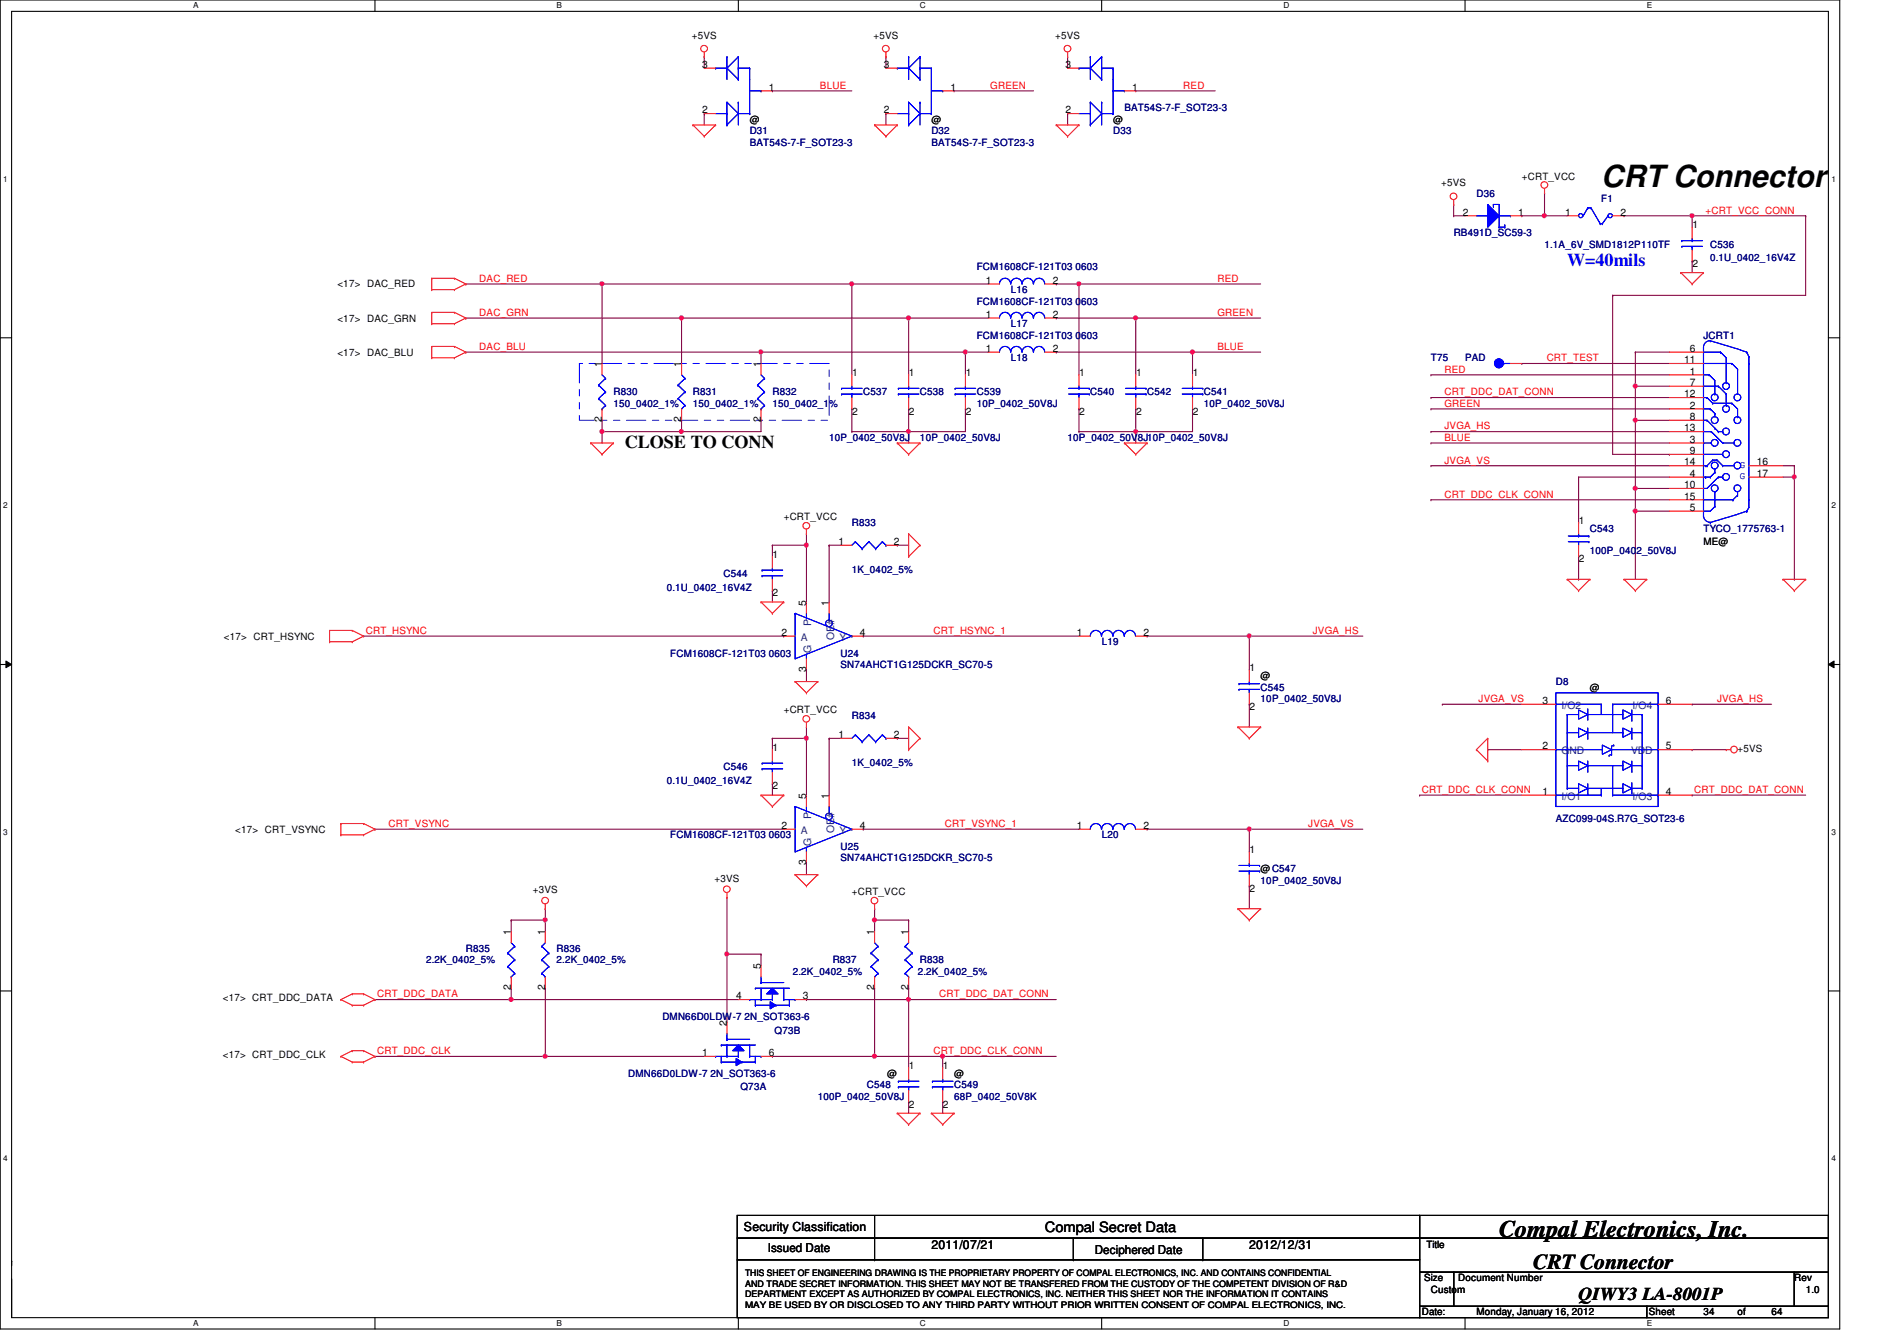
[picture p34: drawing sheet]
<svg xmlns="http://www.w3.org/2000/svg" width="297mm" height="210mm" viewBox="0 0 297 210" stroke-linecap="round" stroke-linejoin="round" font-family="sans-serif">
<defs><g id="words">
<text font-size="4.8" x="250.7" y="29.3">CRT Connector</text>
<text font-size="3.7" x="234.7" y="193.6">Compal Electronics, Inc.</text>
<text font-size="3.3" x="240.1" y="198.6">CRT Connector</text>
<text font-size="2.8" fill="#00f" x="245.4" y="41.7">W=40mils</text>
<g font-size="2.8">
<text x="97.8" y="70.1">CLOSE TO CONN</text>
<text x="247.2" y="203.5">QIWY3 LA-8001P</text>
</g>
<text font-size="2.2" x="163.6" y="192.8">Compal Secret Data</text>
<g font-size="1.9">
<text x="116.5" y="192.7">Security Classification</text>
<text x="120.2" y="196">Issued Date</text>
<text x="145.8" y="195.6">2011/07/21</text>
<text x="171.4" y="196.2">Deciphered Date</text>
<text x="195.6" y="195.6">2012/12/31</text>
</g>
<g font-size="1.6">
<text x="108.3" y="6.1">+5VS</text>
<text x="109.9" y="10.6">3</text>
<text x="136.8" y="6.1">+5VS</text>
<text x="138.4" y="10.6">3</text>
<text x="165.2" y="6.1">+5VS</text>
<text x="166.8" y="10.6">3</text>
<text x="109.9" y="17.7">2</text>
<text x="120.4" y="14.2">1</text>
<text x="138.4" y="17.7">2</text>
<text x="148.8" y="14.2">1</text>
<text x="166.8" y="17.7">2</text>
<text x="177.3" y="14.2">1</text>
<text x="117.4" y="19.2">@</text>
<text x="145.8" y="19.2">@</text>
<text x="174.3" y="19.2">@</text>
<text x="225.7" y="29.2">+5VS</text>
<text x="238.3" y="28.1">+CRT_VCC</text>
<text x="229.1" y="33.7">2</text>
<text x="237.7" y="33.7">1</text>
<text x="245.1" y="33.7">1</text>
<text x="253.7" y="33.7">2</text>
<text x="265" y="35.7">1</text>
<text x="265" y="41.8">2</text>
<text x="52.8" y="45">&lt;17&gt; DAC_RED</text>
<text x="154.4" y="44.4">1</text>
<text x="164.8" y="44.4">2</text>
<text x="52.8" y="50.3">&lt;17&gt; DAC_GRN</text>
<text x="154.4" y="49.7">1</text>
<text x="164.8" y="49.7">2</text>
<text x="52.8" y="55.7">&lt;17&gt; DAC_BLU</text>
<text x="94.2" y="57.4" transform="rotate(-90 94.2 57.4)">1</text>
<text x="106.7" y="57.4" transform="rotate(-90 106.7 57.4)">1</text>
<text x="119.1" y="57.4" transform="rotate(-90 119.1 57.4)">1</text>
<text x="133.4" y="58.8">1</text>
<text x="142.3" y="58.8">1</text>
<text x="151.2" y="58.8">1</text>
<text x="154.4" y="55.1">1</text>
<text x="164.8" y="55.1">2</text>
<text x="169" y="58.8">1</text>
<text x="177.9" y="58.8">1</text>
<text x="186.8" y="58.8">1</text>
<text x="263.7" y="56.9">11</text>
<text x="264.6" y="55.1">6</text>
<text x="264.6" y="58.6">1</text>
<text x="133.4" y="64.9">2</text>
<text x="142.3" y="64.9">2</text>
<text x="151.2" y="64.9">2</text>
<text x="169" y="64.9">2</text>
<text x="177.9" y="64.9">2</text>
<text x="186.8" y="64.9">2</text>
<text x="263.7" y="62.2">12</text>
<text x="264.6" y="60.4">7</text>
<text x="264.6" y="64">2</text>
<text x="264.6" y="65.7">8</text>
<text x="94.2" y="66.1" transform="rotate(-90 94.2 66.1)">2</text>
<text x="106.7" y="66.1" transform="rotate(-90 106.7 66.1)">2</text>
<text x="119.1" y="66.1" transform="rotate(-90 119.1 66.1)">2</text>
<text x="263.7" y="67.5">13</text>
<text x="264.6" y="69.3">3</text>
<text x="264.6" y="71.1">9</text>
<text x="263.7" y="72.9">14</text>
<text x="263.7" y="76.4">10</text>
<text x="264.6" y="74.6">4</text>
<text x="275.1" y="72.9">16</text>
<text x="275.1" y="74.6">17</text>
<text x="122.7" y="81.4">+CRT_VCC</text>
<text x="247.2" y="82">1</text>
<text x="263.7" y="78.2">15</text>
<text x="264.6" y="80">5</text>
<text x="121" y="87.3">1</text>
<text x="131.3" y="85.3">1</text>
<text x="140" y="85.3">2</text>
<text x="247.2" y="88">2</text>
<text x="266.7" y="85.3">ME@</text>
<text x="121" y="93.3">2</text>
<text x="126.2" y="94.8" transform="rotate(-90 126.2 94.8)">5</text>
<text x="129.8" y="94.8" transform="rotate(-90 129.8 94.8)">1</text>
<text x="35" y="100.1">&lt;17&gt; CRT_HSYNC</text>
<text x="122.4" y="99.5">2</text>
<text x="134.6" y="99.5">4</text>
<text x="168.6" y="99.5">1</text>
<text x="179.1" y="99.5">2</text>
<text x="126.2" y="105.2" transform="rotate(-90 126.2 105.2)">3</text>
<text x="195.7" y="105.1">1</text>
<text x="197.4" y="106.3">@</text>
<text x="122.7" y="111.7">+CRT_VCC</text>
<text x="195.7" y="111.1">2</text>
<text x="241.5" y="110.2">3</text>
<text x="249" y="108.1">@</text>
<text x="260.9" y="110.2">6</text>
<text x="121" y="117.5">1</text>
<text x="131.3" y="115.5">1</text>
<text x="140" y="115.5">2</text>
<text x="241.5" y="117.3">2</text>
<text x="260.9" y="117.3">5</text>
<text x="272.1" y="117.7">+5VS</text>
<text x="121" y="123.6">2</text>
<text x="126.2" y="125" transform="rotate(-90 126.2 125)">5</text>
<text x="129.8" y="125" transform="rotate(-90 129.8 125)">1</text>
<text x="241.5" y="124.4">1</text>
<text x="260.9" y="124.4">4</text>
<text x="36.8" y="130.3">&lt;17&gt; CRT_VSYNC</text>
<text x="122.4" y="129.8">2</text>
<text x="134.6" y="129.8">4</text>
<text x="168.6" y="129.8">1</text>
<text x="179.1" y="129.8">2</text>
<text x="126.2" y="135.5" transform="rotate(-90 126.2 135.5)">3</text>
<text x="195.7" y="133.5">1</text>
<text x="197.4" y="136.6">@C547</text>
<text x="83.4" y="139.8">+3VS</text>
<text x="111.9" y="138">+3VS</text>
<text x="133.4" y="140.1">+CRT_VCC</text>
<text x="195.7" y="139.6">2</text>
<text x="80" y="146.3" transform="rotate(-90 80 146.3)">1</text>
<text x="85.3" y="146.3" transform="rotate(-90 85.3 146.3)">1</text>
<text x="136.9" y="146.3" transform="rotate(-90 136.9 146.3)">1</text>
<text x="142.2" y="146.3" transform="rotate(-90 142.2 146.3)">1</text>
<text x="80" y="155" transform="rotate(-90 80 155)">2</text>
<text x="85.3" y="155" transform="rotate(-90 85.3 155)">2</text>
<text x="119.1" y="151.7" transform="rotate(-90 119.1 151.7)">5</text>
<text x="136.9" y="155" transform="rotate(-90 136.9 155)">2</text>
<text x="142.2" y="155" transform="rotate(-90 142.2 155)">2</text>
<text x="34.9" y="156.7">&lt;17&gt; CRT_DDC_DATA</text>
<text x="113.8" y="160.6" transform="rotate(-90 113.8 160.6)">2</text>
<text x="115.3" y="156.4">4</text>
<text x="125.7" y="156.4">3</text>
<text x="34.9" y="165.6">&lt;17&gt; CRT_DDC_CLK</text>
<text x="109.9" y="165.3">1</text>
<text x="120.4" y="165.3">6</text>
<text x="142.3" y="167.3">1</text>
<text x="147.7" y="167.3">1</text>
<text x="138.9" y="168.6">@</text>
<text x="142.3" y="173.4">2</text>
<text x="147.7" y="173.4">2</text>
<text x="149.4" y="168.6">@</text>
<text x="223.3" y="195.4">Title</text>
<text x="223" y="200.6">Size</text>
<text x="224.1" y="202.4">Custom</text>
<text x="228.3" y="200.6">Document Number</text>
<text x="281" y="200.6">Rev</text>
<text x="282.7" y="202.4">1.0</text>
<text x="222.6" y="205.9">Date:</text>
<text x="231.2" y="205.9">Monday, January 16, 2012</text>
<text x="258.2" y="205.9">Sheet</text>
<text x="266.7" y="205.9">34</text>
<text x="272.1" y="205.9">of</text>
<text x="277.4" y="205.9">64</text>
</g>
<g font-size="1.6" fill="#f00">
<text x="128.4" y="13.9">BLUE</text>
<text x="155.1" y="13.9">GREEN</text>
<text x="185.3" y="13.9">RED</text>
<text x="267.1" y="33.4">+CRT_VCC_CONN</text>
<text x="75.1" y="44.1">DAC_RED</text>
<text x="190.6" y="44.1">RED</text>
<text x="75.1" y="49.4">DAC_GRN</text>
<text x="190.6" y="49.4">GREEN</text>
<text x="75.1" y="54.8">DAC_BLU</text>
<text x="190.6" y="54.8">BLUE</text>
<text x="226.2" y="58.3">RED</text>
<text x="242.2" y="56.6">CRT_TEST</text>
<text x="226.2" y="61.9">CRT_DDC_DAT_CONN</text>
<text x="226.2" y="63.7">GREEN</text>
<text x="226.2" y="67.2">JVGA_HS</text>
<text x="226.2" y="69">BLUE</text>
<text x="226.2" y="77.9">CRT_DDC_CLK_CONN</text>
<text x="226.2" y="72.6">JVGA_VS</text>
<text x="57.3" y="99.2">CRT_HSYNC</text>
<text x="146.2" y="99.2">CRT_HSYNC_1</text>
<text x="205.6" y="99.2">JVGA_HS</text>
<text x="231.5" y="109.9">JVGA_VS</text>
<text x="268.9" y="109.9">JVGA_HS</text>
<text x="222.6" y="124.1">CRT_DDC_CLK_CONN</text>
<text x="265.3" y="124.1">CRT_DDC_DAT_CONN</text>
<text x="60.8" y="129.5">CRT_VSYNC</text>
<text x="148" y="129.5">CRT_VSYNC_1</text>
<text x="204.8" y="129.5">JVGA_VS</text>
<text x="59.1" y="156.1">CRT_DDC_DATA</text>
<text x="147.1" y="156.1">CRT_DDC_DAT_CONN</text>
<text x="59.1" y="165">CRT_DDC_CLK</text>
<text x="146.2" y="165">CRT_DDC_CLK_CONN</text>
</g>
<g font-size="1.6" fill="#000080">
<text x="176.1" y="17.4">BAT54S-7-F_SOT23-3</text>
<text x="117.4" y="21">D31</text>
<text x="117.4" y="22.8">BAT54S-7-F_SOT23-3</text>
<text x="145.8" y="21">D32</text>
<text x="145.8" y="22.8">BAT54S-7-F_SOT23-3</text>
<text x="174.3" y="21">D33</text>
<text x="231.2" y="30.8">D36</text>
<text x="250.7" y="31.7">F1</text>
<text x="227.6" y="37">RB491D_SC59-3</text>
<text x="241.8" y="38.8">1.1A_6V_SMD1812P110TF</text>
<text x="267.8" y="38.8">C536</text>
<text x="267.8" y="40.9">0.1U_0402_16V4Z</text>
<text x="152.9" y="42.3">FCM1608CF-121T03 0603</text>
<text x="152.9" y="47.7">FCM1608CF-121T03 0603</text>
<text x="158.3" y="45.9">L16</text>
<text x="152.9" y="53">FCM1608CF-121T03 0603</text>
<text x="158.3" y="51.2">L17</text>
<text x="266.7" y="53">JCRT1</text>
<text x="158.3" y="56.6">L18</text>
<text x="224.1" y="56.6">T75</text>
<text x="229.4" y="56.6">PAD</text>
<text x="96.1" y="61.9">R830</text>
<text x="96.1" y="63.7">150_0402_1%</text>
<text x="108.5" y="61.9">R831</text>
<text x="108.5" y="63.7">150_0402_1%</text>
<text x="120.9" y="61.9">R832</text>
<text x="120.9" y="63.7">150_0402_1%</text>
<text x="135.2" y="61.9">C537</text>
<text x="144.1" y="61.9">C538</text>
<text x="152.9" y="61.9">C539</text>
<text x="152.9" y="63.7">10P_0402_50V8J</text>
<text x="170.7" y="61.9">C540</text>
<text x="179.6" y="61.9">C542</text>
<text x="188.5" y="61.9">C541</text>
<text x="188.5" y="63.7">10P_0402_50V8J</text>
<text x="129.8" y="69">10P_0402_50V8J</text>
<text x="144.1" y="69">10P_0402_50V8J</text>
<text x="167.2" y="69">10P_0402_50V8J10P_0402_50V8J</text>
<text x="133.4" y="82.3">R833</text>
<text x="249" y="83.2">C543</text>
<text x="266.7" y="83.2">TYCO_1775763-1</text>
<text x="133.4" y="89.6">1K_0402_5%</text>
<text x="249" y="86.8">100P_0402_50V8J</text>
<text x="104.4" y="92.5">0.1U_0402_16V4Z</text>
<text x="113.3" y="90.3">C544</text>
<text x="172.5" y="101">L19</text>
<text x="104.9" y="102.8">FCM1608CF-121T03 0603</text>
<text x="131.6" y="102.8">U24</text>
<text x="131.6" y="104.6">SN74AHCT1G125DCKR_SC70-5</text>
<text x="243.6" y="107.2">D8</text>
<text x="133.4" y="112.6">R834</text>
<text x="197.4" y="108.1">C545</text>
<text x="197.4" y="109.9">10P_0402_50V8J</text>
<text x="133.4" y="119.8">1K_0402_5%</text>
<text x="104.4" y="122.7">0.1U_0402_16V4Z</text>
<text x="113.3" y="120.6">C546</text>
<text x="104.9" y="131.2">FCM1608CF-121T03 0603</text>
<text x="172.5" y="131.2">L20</text>
<text x="243.6" y="128.7">AZC099-04S.R7G_SOT23-6</text>
<text x="131.6" y="133">U25</text>
<text x="131.6" y="134.8">SN74AHCT1G125DCKR_SC70-5</text>
<text x="197.4" y="138.3">10P_0402_50V8J</text>
<text x="72.9" y="149">R835</text>
<text x="87.2" y="149">R836</text>
<text x="66.7" y="150.8">2.2K_0402_5%</text>
<text x="87.2" y="150.8">2.2K_0402_5%</text>
<text x="124.2" y="152.6">2.2K_0402_5%</text>
<text x="130.4" y="150.8">R837</text>
<text x="143.7" y="152.6">2.2K_0402_5%</text>
<text x="144.1" y="150.8">R838</text>
<text x="103.7" y="159.7">DMN66D0LDW-7 2N_SOT363-6</text>
<text x="121.3" y="161.8">Q73B</text>
<text x="98.4" y="168.6">DMN66D0LDW-7 2N_SOT363-6</text>
<text x="115.9" y="170.7">Q73A</text>
<text x="128.1" y="172.1">100P_0402_50V8J</text>
<text x="135.7" y="170.3">C548</text>
<text x="149.4" y="170.3">C549</text>
<text x="149.4" y="172.1">68P_0402_50V8K</text>
</g>
<g font-size="1.6" fill="#00f">
<text x="272.4" y="73.2">G</text>
<text x="272.4" y="75">G</text>
</g>
<g font-size="1.6" fill="#004080">
<text x="125.4" y="100.3">A</text>
<text x="127" y="98" transform="rotate(-90 127 98)">P</text>
<text x="130.6" y="100.2" transform="rotate(-90 130.6 100.2)">OE#</text>
<text x="131.4" y="100.3">Y</text>
<text x="127" y="102.2" transform="rotate(-90 127 102.2)">G</text>
<text x="244.5" y="111">I/O2</text>
<text x="255.6" y="111">I/O4</text>
<text x="244.5" y="118.1">GND</text>
<text x="255.4" y="118.1">VDD</text>
<text x="244.5" y="125.2">I/O1</text>
<text x="255.6" y="125.2">I/O3</text>
<text x="125.4" y="130.5">A</text>
<text x="127" y="128.2" transform="rotate(-90 127 128.2)">P</text>
<text x="130.6" y="130.4" transform="rotate(-90 130.6 130.4)">OE#</text>
<text x="131.4" y="130.5">Y</text>
<text x="127" y="132.5" transform="rotate(-90 127 132.5)">G</text>
</g>
<g font-size="1.4">
<text x="116.7" y="199.7">THIS SHEET OF ENGINEERING DRAWING IS THE PROPRIETARY PROPERTY OF COMPAL ELECTRONICS, INC. AND CONTAINS CONFIDENTIAL</text>
<text x="116.7" y="201.4">AND TRADE SECRET INFORMATION. THIS SHEET MAY NOT BE TRANSFERED FROM THE CUSTODY OF THE COMPETENT DIVISION OF R&amp;D</text>
<text x="116.7" y="203">DEPARTMENT EXCEPT AS AUTHORIZED BY COMPAL ELECTRONICS, INC. NEITHER THIS SHEET NOR THE INFORMATION IT CONTAINS</text>
<text x="116.7" y="204.7">MAY BE USED BY OR DISCLOSED TO ANY THIRD PARTY WITHOUT PRIOR WRITTEN CONSENT OF COMPAL ELECTRONICS, INC.</text>
</g>
<g font-size="1.3">
<text x="30.3" y="1.3">A</text>
<text x="87.2" y="1.3">B</text>
<text x="144.1" y="1.3">C</text>
<text x="201" y="1.3">D</text>
<text x="257.8" y="1.3">E</text>
<text x=".5" y="28.4">1</text>
<text x="286.8" y="28.4">1</text>
<text x=".5" y="79.5">2</text>
<text x="286.8" y="79.5">2</text>
<text x=".5" y="130.7">3</text>
<text x="286.8" y="130.7">3</text>
<text x=".5" y="181.8">4</text>
<text x="286.8" y="181.8">4</text>
<text x="30.3" y="207.6">A</text>
<text x="87.2" y="207.6">B</text>
<text x="144.1" y="207.6">C</text>
<text x="201" y="207.6">D</text>
<text x="257.8" y="207.6">E</text>
</g>
</g></defs>
<path d="M0 0h288.1v208h-288.1zM1.8 1.8h284.5v204.4h-284.5z" fill="none" stroke="#000" stroke-width=".17"/>
<g fill="#fff">
<path d="M30.3 .2h.8v1.4h-.8z"/>
<path d="M30.3 206.4h.8v1.4h-.8z"/>
</g>
<path d="M58.7 0v1.8M58.7 206.2v1.8" fill="none" stroke="#000" stroke-width=".17"/>
<g fill="#fff">
<path d="M87.2 .2h.8v1.4h-.8z"/>
<path d="M87.2 206.4h.8v1.4h-.8z"/>
</g>
<path d="M115.6 0v1.8M115.6 206.2v1.8" fill="none" stroke="#000" stroke-width=".17"/>
<g fill="#fff">
<path d="M144.1 .2h.8v1.4h-.8z"/>
<path d="M144.1 206.4h.8v1.4h-.8z"/>
</g>
<path d="M172.5 0v1.8M172.5 206.2v1.8" fill="none" stroke="#000" stroke-width=".17"/>
<g fill="#fff">
<path d="M201 .2h.8v1.4h-.8z"/>
<path d="M201 206.4h.8v1.4h-.8z"/>
</g>
<path d="M229.4 0v1.8M229.4 206.2v1.8" fill="none" stroke="#000" stroke-width=".17"/>
<g fill="#fff">
<path d="M257.8 .2h.9v1.4h-.9z"/>
<path d="M257.8 206.4h.9v1.4h-.9z"/>
<path d="M.5 27.3h.7v1.4h-.7z"/>
<path d="M286.8 27.3h.6v1.4h-.6z"/>
<path d="M.5 78.4h.7v1.4h-.7z"/>
<path d="M286.8 78.4h.6v1.4h-.6z"/>
</g>
<path d="M0 52.9h1.8M286.3 52.9h1.8" fill="none" stroke="#000" stroke-width=".17"/>
<g fill="#fff">
<path d="M.5 129.5h.7v1.4h-.7z"/>
<path d="M286.8 129.5h.6v1.4h-.6z"/>
</g>
<path d="M0 104h1.8M286.3 104h1.8" fill="none" stroke="#000" stroke-width=".17"/>
<path d="M.9 103.5l.9 .5-.9 .5zM286.3 104l.9-.5v1z" fill="#000"/>
<path d="M.9 103.5l.9 .5-.9 .5zM286.3 104l.9-.5v1z" fill="none" stroke="#000" stroke-width=".16"/>
<g fill="#fff">
<path d="M.5 180.6h.7v1.4h-.7z"/>
<path d="M286.8 180.6h.6v1.4h-.6z"/>
</g>
<path d="M0 155.1h1.8M286.3 155.1h1.8" fill="none" stroke="#000" stroke-width=".17"/>
<g fill="none" stroke="#800040" stroke-width=".17">
<path d="M110.3 17.8h.1M110.3 8.9h.1M110.3 8.9v1.8M110.3 17.8v1.8M120.9 14.2h.1M120.9 14.2h12.5M138.7 8.9h.1M138.7 17.8h.1M138.7 8.9v1.8M138.7 17.8v1.8M149.4 14.2h.1M149.4 14.2h12.4"/>
<path d="M167.2 17.8h.1M167.2 8.9h.1M167.2 8.9v1.8M167.2 17.8v1.8M177.8 14.2h.1M177.8 14.2h12.5M186.7 55.1h.1M186.7 55.1v3.6M252.5 46.2h.1M252.5 46.2h30.2M252.5 46.2v24.9M94.3 65.8h.1"/>
<path d="M94.3 65.8v1.8M106.7 65.8h.1M106.7 65.8v1.8M119.2 65.8h.1M119.2 65.8v1.8M224.1 62.2h.1M224.1 62.2h37.3M113.8 149.4h.1M113.8 149.4v10.6M126.3 156.5h.1M126.3 156.5h16M136.9 142.2h.1"/>
<path d="M136.9 142.2v1.8M120.9 165.4h.1M120.9 165.4h16"/>
</g>
<circle cx="113.8" cy="149.3" r=".32" fill="#f0f"/>
<circle cx="113.8" cy="149.3" r=".32" fill="none" stroke="#f0f" stroke-width=".17"/>
<path d="M80 154.7h.1M80 154.7v1.8M142.3 156.5h.1M142.3 154.7h.1M142.3 156.5h23.1M142.3 154.7v1.8" fill="none" stroke="#800040" stroke-width=".17"/>
<circle cx="80" cy="156.4" r=".32" fill="#f0f"/>
<circle cx="80" cy="156.4" r=".32" fill="none" stroke="#f0f" stroke-width=".17"/>
<path d="M133.4 44.4h.1M133.4 44.4h21.3" fill="none" stroke="#800040" stroke-width=".17"/>
<circle cx="133.4" cy="44.4" r=".32" fill="#f0f"/>
<circle cx="133.4" cy="44.4" r=".32" fill="none" stroke="#f0f" stroke-width=".17"/>
<path d="M151.2 55.1h.1M151.2 55.1h3.5" fill="none" stroke="#800040" stroke-width=".17"/>
<circle cx="151.1" cy="55.1" r=".32" fill="#f0f"/>
<circle cx="151.1" cy="55.1" r=".32" fill="none" stroke="#f0f" stroke-width=".17"/>
<path d="M133.4 44.4h.1M133.4 44.4v14.3M142.3 49.8h.1M142.3 49.8v8.9M142.3 49.8h12.4" fill="none" stroke="#800040" stroke-width=".17"/>
<circle cx="142.3" cy="49.8" r=".32" fill="#f0f"/>
<circle cx="142.3" cy="49.8" r=".32" fill="none" stroke="#f0f" stroke-width=".17"/>
<g fill="none" stroke="#800040" stroke-width=".17">
<path d="M241.8 30.2h.1M241.8 30.2v3.6M254.3 33.8h.1M254.3 33.8h28.4M265 33.8h.1M265 33.8v1.8M151.2 55.1h.1M151.2 55.1v3.6M165.4 55.1h.1M165.4 49.8h.1M165.4 55.1h21.3M165.4 49.8h12.4"/>
<path d="M168.9 44.4h.1M168.9 44.4h28.5M142.3 67.6h.1M142.3 67.6v1.7M151.2 64h.1M151.2 64v3.6M224.1 78.2h.1M224.1 78.2h37.3M80 156.5h.1M80 156.5h35.6M113.8 149.4h.1M113.8 149.4h5.4"/>
<path d="M58.7 165.4h.1M58.7 165.4h26.7"/>
</g>
<circle cx="264.9" cy="33.8" r=".32" fill="#f0f"/>
<circle cx="264.9" cy="33.8" r=".32" fill="none" stroke="#f0f" stroke-width=".17"/>
<path d="M177.8 49.8h.1M177.8 49.8v8.9" fill="none" stroke="#800040" stroke-width=".17"/>
<circle cx="177.8" cy="49.8" r=".32" fill="#f0f"/>
<circle cx="177.8" cy="49.8" r=".32" fill="none" stroke="#f0f" stroke-width=".17"/>
<path d="M106.7 49.8h.1M106.7 49.8v7.1M265 40.9h.1M265 40.9v1.8" fill="none" stroke="#800040" stroke-width=".17"/>
<circle cx="106.7" cy="49.8" r=".32" fill="#f0f"/>
<circle cx="106.7" cy="49.8" r=".32" fill="none" stroke="#f0f" stroke-width=".17"/>
<path d="M119.2 55.1h.1M119.2 55.1v1.8M177.8 49.8h.1M177.8 49.8h19.6M85.4 154.7h.1M85.4 154.7v10.7" fill="none" stroke="#800040" stroke-width=".17"/>
<circle cx="85.4" cy="165.3" r=".32" fill="#f0f"/>
<circle cx="85.4" cy="165.3" r=".32" fill="none" stroke="#f0f" stroke-width=".17"/>
<path d="M85.4 144h.1M85.4 144v1.8" fill="none" stroke="#800040" stroke-width=".17"/>
<circle cx="85.4" cy="144" r=".32" fill="#f0f"/>
<circle cx="85.4" cy="144" r=".32" fill="none" stroke="#f0f" stroke-width=".17"/>
<path d="M94.3 44.4h.1M94.3 44.4v12.5" fill="none" stroke="#800040" stroke-width=".17"/>
<circle cx="94.2" cy="44.4" r=".32" fill="#f0f"/>
<circle cx="94.2" cy="44.4" r=".32" fill="none" stroke="#f0f" stroke-width=".17"/>
<path d="M119.2 55.1h.1M119.2 55.1h32M195.6 110.2h.1M195.6 110.2v3.6M195.6 138.7h.1M195.6 138.7v3.5" fill="none" stroke="#800040" stroke-width=".17"/>
<circle cx="119.1" cy="55.1" r=".32" fill="#f0f"/>
<circle cx="119.1" cy="55.1" r=".32" fill="none" stroke="#f0f" stroke-width=".17"/>
<path d="M94.3 44.4h.1M94.3 44.4h39.1M106.7 49.8h.1M106.7 49.8h35.6M186.7 55.1h.1M186.7 55.1h10.7M119.2 149.4h.1M119.2 149.4v1.7" fill="none" stroke="#800040" stroke-width=".17"/>
<circle cx="186.7" cy="55.1" r=".32" fill="#f0f"/>
<circle cx="186.7" cy="55.1" r=".32" fill="none" stroke="#f0f" stroke-width=".17"/>
<path d="M168.9 44.4h.1M168.9 44.4v14.3M168.9 64h.1M168.9 64v3.6M177.8 64h.1M177.8 64v3.6M80 144h.1M85.4 142.2h.1M85.4 142.2v1.8h-5.4" fill="none" stroke="#800040" stroke-width=".17"/>
<circle cx="168.9" cy="44.4" r=".32" fill="#f0f"/>
<circle cx="168.9" cy="44.4" r=".32" fill="none" stroke="#f0f" stroke-width=".17"/>
<path d="M282.7 33.8h.1M282.7 33.8v12.4M142.3 156.5h.1M142.3 156.5v10.6M85.4 165.4h.1M85.4 165.4h24.9M142.3 172.5h.1M142.3 172.5v1.7M147.6 172.5h.1M147.6 172.5v1.7" fill="none" stroke="#800040" stroke-width=".17"/>
<circle cx="142.3" cy="156.4" r=".32" fill="#f0f"/>
<circle cx="142.3" cy="156.4" r=".32" fill="none" stroke="#f0f" stroke-width=".17"/>
<path d="M136.9 154.7h.1M136.9 154.7v10.7" fill="none" stroke="#800040" stroke-width=".17"/>
<circle cx="136.9" cy="165.3" r=".32" fill="#f0f"/>
<circle cx="136.9" cy="165.3" r=".32" fill="none" stroke="#f0f" stroke-width=".17"/>
<path d="M136.9 165.4h.1M136.9 165.4h10.7M147.6 165.4h.1M147.6 165.4v1.7" fill="none" stroke="#800040" stroke-width=".17"/>
<circle cx="147.6" cy="165.3" r=".32" fill="#f0f"/>
<circle cx="147.6" cy="165.3" r=".32" fill="none" stroke="#f0f" stroke-width=".17"/>
<g fill="none" stroke="#800040" stroke-width=".17">
<path d="M227.6 32h.1M227.6 33.8h.1M227.6 32v1.8M227.6 33.8h1.8M165.4 44.4h.1M165.4 44.4h3.5M224.1 58.7h.1M224.1 58.7h37.3M256.1 55.1h.1M256.1 55.1v5.4M224.1 64h.1M224.1 67.6h.1"/>
<path d="M224.1 72.9h.1M224.1 69.3h.1M224.1 64h37.3M224.1 67.6h37.3M224.1 72.9h37.3M224.1 69.3h37.3M247.2 74.7h.1M247.2 74.7h14.2M247.2 74.7v7.1M252.5 71.1h8.9M256.1 76.5h.1M256.1 76.5v3.5"/>
<path d="M261.4 71.1h.1M279.2 74.7h1.8M281 74.7h.1M247.2 81.8h.1M247.2 90.7h.1M247.2 87.1v3.6M80 144h.1M80 144v1.8M147.6 165.4h.1M147.6 165.4h17.8"/>
</g>
<circle cx="256" cy="76.4" r=".32" fill="#f0f"/>
<circle cx="256" cy="76.4" r=".32" fill="none" stroke="#f0f" stroke-width=".17"/>
<path d="M238.3 33.8h.1M238.3 33.8h3.5M256.1 80h.1M256.1 80v10.7M195.6 129.8h.1M195.6 129.8v3.5M58.7 156.5h.1M58.7 156.5h21.3" fill="none" stroke="#800040" stroke-width=".17"/>
<circle cx="256" cy="80" r=".32" fill="#f0f"/>
<circle cx="256" cy="80" r=".32" fill="none" stroke="#f0f" stroke-width=".17"/>
<path d="M281 74.7h.1M281 72.9v1.8M256.1 80h.1M256.1 80h5.3" fill="none" stroke="#800040" stroke-width=".17"/>
<circle cx="280.9" cy="74.6" r=".32" fill="#f0f"/>
<circle cx="280.9" cy="74.6" r=".32" fill="none" stroke="#f0f" stroke-width=".17"/>
<path d="M94.3 67.6h.1M94.3 67.6h12.4" fill="none" stroke="#800040" stroke-width=".17"/>
<circle cx="94.2" cy="67.5" r=".32" fill="#f0f"/>
<circle cx="94.2" cy="67.5" r=".32" fill="none" stroke="#f0f" stroke-width=".17"/>
<path d="M177.8 67.6h.1M177.8 67.6h8.9" fill="none" stroke="#800040" stroke-width=".17"/>
<circle cx="177.8" cy="67.5" r=".32" fill="#f0f"/>
<circle cx="177.8" cy="67.5" r=".32" fill="none" stroke="#f0f" stroke-width=".17"/>
<path d="M256.1 55.1h.1M256.1 55.1h5.3M133.4 67.6h.1M133.4 67.6h8.9M186.7 64h.1M186.7 64v3.6M256.1 60.5h.1M256.1 60.5v5.3M279.2 72.9h1.8M281 72.9h.1" fill="none" stroke="#800040" stroke-width=".17"/>
<circle cx="256" cy="60.4" r=".32" fill="#f0f"/>
<circle cx="256" cy="60.4" r=".32" fill="none" stroke="#f0f" stroke-width=".17"/>
<path d="M241.8 33.8h.1M241.8 33.8h3.6M281 74.7v16M281 90.7h.1" fill="none" stroke="#800040" stroke-width=".17"/>
<circle cx="241.8" cy="33.8" r=".32" fill="#f0f"/>
<circle cx="241.8" cy="33.8" r=".32" fill="none" stroke="#f0f" stroke-width=".17"/>
<path d="M136.9 144h.1M136.9 144h5.4" fill="none" stroke="#800040" stroke-width=".17"/>
<circle cx="136.9" cy="144" r=".32" fill="#f0f"/>
<circle cx="136.9" cy="144" r=".32" fill="none" stroke="#f0f" stroke-width=".17"/>
<path d="M195.6 129.8h.1M195.6 129.8h17.8" fill="none" stroke="#800040" stroke-width=".17"/>
<circle cx="195.6" cy="129.8" r=".32" fill="#f0f"/>
<circle cx="195.6" cy="129.8" r=".32" fill="none" stroke="#f0f" stroke-width=".17"/>
<path d="M106.7 67.6h.1M106.7 67.6h12.5" fill="none" stroke="#800040" stroke-width=".17"/>
<circle cx="106.7" cy="67.5" r=".32" fill="#f0f"/>
<circle cx="106.7" cy="67.5" r=".32" fill="none" stroke="#f0f" stroke-width=".17"/>
<path d="M94.3 67.6h.1M94.3 67.6v1.7M256.1 76.5h.1M256.1 76.5h5.3M195.6 99.6h.1M195.6 99.6h17.8" fill="none" stroke="#800040" stroke-width=".17"/>
<circle cx="195.6" cy="99.5" r=".32" fill="#f0f"/>
<circle cx="195.6" cy="99.5" r=".32" fill="none" stroke="#f0f" stroke-width=".17"/>
<path d="M142.3 64h.1M142.3 64v3.6M256.1 65.8h.1M256.1 65.8h5.3M256.1 65.8v10.7M136.9 144h.1M136.9 144v1.8M142.3 144h.1M142.3 144v1.8" fill="none" stroke="#800040" stroke-width=".17"/>
<circle cx="256" cy="65.8" r=".32" fill="#f0f"/>
<circle cx="256" cy="65.8" r=".32" fill="none" stroke="#f0f" stroke-width=".17"/>
<path d="M133.4 64h.1M133.4 64v3.6M142.3 67.6h.1M142.3 67.6h8.9M256.1 60.5h.1M256.1 60.5h5.3M195.6 99.6h.1M195.6 99.6v5.3" fill="none" stroke="#800040" stroke-width=".17"/>
<circle cx="142.3" cy="67.5" r=".32" fill="#f0f"/>
<circle cx="142.3" cy="67.5" r=".32" fill="none" stroke="#f0f" stroke-width=".17"/>
<g fill="none" stroke="#800040" stroke-width=".17">
<path d="M168.9 67.6h.1M168.9 67.6h8.9M177.8 67.6h.1M177.8 67.6v1.7M126.3 85.3h.1M126.3 85.3v8.9M129.8 85.3h.1M129.8 85.3h1.8M140.5 85.3h.1M140.5 85.3h1.8M179.6 99.6h.1M179.6 99.6h16"/>
<path d="M120.9 115.6h.1M120.9 115.6v1.7M129.8 115.6h.1M129.8 115.6h1.8M135.2 129.8h.1M135.2 129.8h33.7M179.6 129.8h.1M179.6 129.8h16"/>
</g>
<circle cx="126.3" cy="85.3" r=".32" fill="#f0f"/>
<circle cx="126.3" cy="85.3" r=".32" fill="none" stroke="#f0f" stroke-width=".17"/>
<g fill="none" stroke="#800040" stroke-width=".17">
<path d="M120.9 92.5h.1M120.9 85.3h.1M120.9 85.3v1.8M120.9 92.5v1.7M120.9 85.3h5.4M135.2 99.6h.1M135.2 99.6h33.7M120.9 115.6h.1M120.9 115.6h5.4M126.3 115.6h.1M126.3 115.6v8.9M140.5 115.6h.1"/>
<path d="M140.5 115.6h1.8M120.9 122.7h.1M120.9 122.7v1.8"/>
</g>
<circle cx="126.3" cy="115.5" r=".32" fill="#f0f"/>
<circle cx="126.3" cy="115.5" r=".32" fill="none" stroke="#f0f" stroke-width=".17"/>
<g fill="none" stroke="#800040" stroke-width=".17">
<path d="M72.9 44.4h.1M72.9 55.1h.1M72.9 49.8h.1M72.9 44.4h21.4M72.9 55.1h46.3M72.9 49.8h33.8M238.3 56.9h.1M238.3 56.9h23.1M56.9 99.6h65.8M122.7 99.6h.1M126.3 83.6h.1M126.3 83.6v1.7"/>
<path d="M129.8 85.3h.1M129.8 85.3v8.9M126.3 113.8h.1M126.3 104.9h.1M126.3 104.9v1.8M126.3 113.8v1.8M129.8 115.6h.1M129.8 115.6v8.9M225.8 110.2h.1M225.8 110.2h12.5M233 117.3h.1M233 117.3h5.3"/>
<path d="M265 110.2h.1M265 117.3h.1M265 110.2h12.4M265 117.3h5.3M58.7 129.8h.1M58.7 129.8h64M126.3 135.1h.1M126.3 135.1v1.8M222.3 124.5h.1M222.3 124.5h16M265 124.5h.1M265 124.5h17.7"/>
<path d="M113.8 140.5h.1M113.8 140.5v8.9"/>
</g>
<g fill="none" stroke="#f00" stroke-width=".17">
<path d="M108.5 19.6h.1M108.5 19.6h3.6M108.5 19.6l1.8 1.7M110.3 8.9h.1M110.3 8.2v.7M110.3 17.8h1.8M110.3 10.7h1.8M112.1 19.6h.1M112.1 19.6l-1.8 1.7M119.2 14.2h1.7M136.9 19.6h.1M136.9 19.6h3.6"/>
<path d="M136.9 19.6l1.8 1.7M138.7 8.9h.1M138.7 8.2v.7M138.7 17.8h1.8M138.7 10.7h1.8M140.5 19.6h.1M140.5 19.6l-1.8 1.7M147.6 14.2h1.8M165.4 19.6h.1M165.4 19.6h3.5M165.4 19.6l1.8 1.7M167.2 8.9h.1"/>
<path d="M167.2 8.2v.7M167.2 17.8h1.7M167.2 10.7h1.7M168.9 19.6h.1M168.9 19.6l-1.7 1.7M176.1 14.2h1.7M110.3 21.3h.1M138.7 21.3h.1M167.2 21.3h.1M227.6 32h.1M227.6 31.3v.7M241.8 30.2h.1"/>
<path d="M241.8 29.5v.7M245.4 33.8h1.8M252.5 33.8h1.8M265 35.6v1.7M265 39.1v1.8M67.6 43.6h.1M67.6 45.3h.1M67.6 48.9h.1M67.6 50.7h.1M67.6 54.2h.1M67.6 56h.1M67.6 43.6h3.6"/>
<path d="M67.6 43.6v1.7M67.6 48.9v1.8M67.6 54.2v1.8M67.6 45.3h3.6M67.6 48.9h3.6M67.6 50.7h3.6M67.6 54.2h3.6M67.6 56h3.6M71.2 43.6h.1M71.2 45.3h.1M71.2 48.9h.1M71.2 50.7h.1"/>
<path d="M71.2 54.2h.1M71.2 56h.1M71.2 43.6l1.7 .8M71.2 48.9l1.7 .9M71.2 54.2l1.7 .9M72.9 44.4h.1M72.9 49.8h.1M72.9 55.1h.1M72.9 44.4l-1.7 .9M72.9 49.8l-1.7 .9M72.9 55.1l-1.7 .9M94.3 56.9v1.8"/>
<path d="M106.7 56.9v1.8M133.4 58.7v1.8M142.3 58.7v1.8M154.7 55.1h1.8M163.6 55.1h1.8M186.7 58.7v1.8M263.2 42.7h.1M263.2 42.7h3.5M263.2 42.7l1.8 1.7M265 44.4h.1M266.7 42.7h.1M266.7 42.7l-1.7 1.7"/>
<path d="M92.5 69.3h.1M92.5 69.3h3.6M92.5 69.3l1.8 1.8M94.3 71.1h.1M94.3 64v1.8M96.1 69.3h.1M96.1 69.3l-1.8 1.8M106.7 64v1.8M133.4 62.2v1.8M140.5 69.3h.1M140.5 69.3h3.6M140.5 69.3l1.8 1.8"/>
<path d="M142.3 71.1h.1M142.3 62.2v1.8M144.1 69.3h.1M144.1 69.3l-1.8 1.8M176.1 69.3h.1M176.1 69.3h3.5M176.1 69.3l1.7 1.8M177.8 71.1h.1M179.6 69.3h.1M179.6 69.3l-1.8 1.8M186.7 62.2v1.8M51.6 98.7h.1"/>
<path d="M51.6 98.7h3.6M51.6 98.7v1.8M55.2 98.7h.1M55.2 98.7l1.7 .9M56.9 99.6h.1M56.9 99.6l-1.7 .9M119.2 94.2h.1M119.2 94.2h3.5M119.2 94.2l1.7 1.8M120.9 96h.1M122.7 94.2h.1M122.7 94.2l-1.8 1.8"/>
<path d="M122.7 99.6h1.8M126.3 83.6h.1M126.3 82.8v.8M126.3 94.2v1.8M129.8 94.2v1.8M131.6 85.3h1.8M133.4 99.6h1.8M138.7 85.3h1.8M142.3 83.6h.1M142.3 87.1h.1M142.3 83.6v3.5M142.3 83.6l1.8 1.7"/>
<path d="M144.1 85.3h.1M144.1 85.3l-1.8 1.8M168.9 99.6h1.8M177.8 99.6h1.8M245.4 90.7h.1M245.4 90.7h3.6M245.4 90.7l1.8 1.8M247.2 92.5h.1M249 90.7h.1M249 90.7l-1.8 1.8M254.3 90.7h.1M254.3 90.7h3.5"/>
<path d="M254.3 90.7l1.8 1.8M256.1 92.5h.1M257.8 90.7h.1M257.8 90.7l-1.7 1.8M279.2 90.7h.1M279.2 90.7h3.5M279.2 90.7l1.8 1.8M281 92.5h.1M282.7 90.7h.1M282.7 90.7l-1.7 1.8M51.6 100.5h.1M51.6 100.5h3.6"/>
<path d="M55.2 100.5h.1M124.5 106.7h.1M124.5 106.7h3.6M124.5 106.7l1.8 1.8M126.3 113.8h.1M126.3 108.5h.1M126.3 103.1v1.8M126.3 113.1v.7M128.1 106.7h.1M128.1 106.7l-1.8 1.8M131.6 115.6h1.8M138.7 115.6h1.8"/>
<path d="M142.3 113.8h.1M142.3 117.3h.1M142.3 113.8v3.5M142.3 113.8l1.8 1.8M144.1 115.6h.1M144.1 115.6l-1.8 1.7M193.8 113.8h.1M193.8 113.8h3.6M193.8 113.8l1.8 1.8M195.6 115.6h.1M195.6 104.9v1.8M195.6 108.5v1.7"/>
<path d="M197.4 113.8h.1M197.4 113.8l-1.8 1.8M231.2 117.3h.1M231.2 117.3l1.8 1.8M233 119.1h.1M233 115.6h.1M233 115.6l-1.8 1.7M233 115.6v3.5M238.3 117.3h5.3M238.3 110.2h5.3M259.6 117.3h5.4M259.6 110.2h5.4"/>
<path d="M270.3 117.3h.1M270.3 117.3h.7M53.4 128.9h.1M53.4 130.7h.1M53.4 128.9h3.5M53.4 128.9v1.8M53.4 130.7h3.5M56.9 128.9h.1M56.9 130.7h.1M56.9 128.9l1.8 .9M58.7 129.8h.1M58.7 129.8l-1.8 .9"/>
<path d="M113.8 139.7v.8M119.2 124.5h.1M119.2 124.5h3.5M119.2 124.5l1.7 1.7M120.9 126.2h.1M122.7 124.5h.1M122.7 124.5l-1.8 1.7M124.5 136.9h.1M124.5 136.9h3.6M124.5 136.9l1.8 1.8M126.3 138.7h.1M128.1 136.9h.1"/>
<path d="M128.1 136.9l-1.8 1.8M238.3 124.5h5.3M259.6 124.5h5.4M53.4 156.5h.1M53.4 156.5l1.8 .9M55.2 157.4h.1M55.2 155.6h.1M55.2 157.4h1.7M55.2 155.6h1.7M55.2 155.6l-1.8 .9M56.9 157.4h.1M56.9 155.6h.1"/>
<path d="M56.9 155.6l1.8 .9M58.7 156.5h.1M58.7 156.5l-1.8 .9M80 145.8v1.8M80 152.9v1.8M85.4 142.2h.1M85.4 141.5v.7M113.8 140.5h.1M136.9 142.2h.1M136.9 141.5v.7M136.9 145.8v1.8M136.9 152.9v1.8"/>
<path d="M142.3 145.8v1.8M142.3 152.9v1.8M193.8 142.2h.1M193.8 142.2h3.6M193.8 142.2l1.8 1.8M195.6 144h.1M197.4 142.2h.1M197.4 142.2l-1.8 1.8M53.4 165.4h.1M53.4 165.4l1.8 .8M55.2 166.2h.1M55.2 164.5h.1"/>
<path d="M55.2 166.2h1.7M55.2 164.5h1.7M55.2 164.5l-1.8 .9M56.9 166.2h.1M56.9 164.5h.1M56.9 164.5l1.8 .9M58.7 165.4h.1M58.7 165.4l-1.8 .8M140.5 174.2h.1M140.5 174.2h3.6M140.5 174.2l1.8 1.8M142.3 176h.1"/>
<path d="M144.1 174.2h.1M144.1 174.2l-1.8 1.8M145.8 174.2h.1M145.8 174.2h3.6M145.8 174.2l1.8 1.8M147.6 176h.1M147.6 167.1v1.8M147.6 170.7v1.8M149.4 174.2h.1M149.4 174.2l-1.8 1.8"/>
<circle cx="110.3" cy="7.6" r=".52"/>
<circle cx="138.7" cy="7.6" r=".52"/>
<circle cx="167.2" cy="7.6" r=".52"/>
<circle cx="227.6" cy="30.7" r=".52"/>
<circle cx="241.8" cy="29" r=".52"/>
<circle cx="126.3" cy="82.3" r=".52"/>
<circle cx="126.3" cy="112.5" r=".52"/>
<circle cx="271.5" cy="117.3" r=".52"/>
<circle cx="113.8" cy="139.2" r=".52"/>
<circle cx="85.4" cy="141" r=".52"/>
<circle cx="136.9" cy="141" r=".52"/>
</g>
<g fill="none" stroke="#000" stroke-width=".17">
<path d="M115.4 190.2h106.9v3.6h-106.9zM115.4 193.8h106.9v3.4h-106.9zM115.4 197.2h106.9v9h-106.9zM136.9 193.8h.1M136.9 197.2h.1M136.9 190.2v7M168.1 197.2h.1M168.1 193.8v3.4M188.3 197.2h.1M188.3 193.8v3.4M222.3 190.2h64v3.6h-64zM222.3 193.8h64v5.3h-64z"/>
<path d="M222.3 199.1h5.3v5.4h-5.3zM227.6 199.1h53.4v5.4h-53.4zM281 199.1h5.3v5.4h-5.3zM222.3 204.5h35.5v1.7h-35.5zM257.8 204.5h28.5v1.7h-28.5z"/>
</g>
<path d="M1.8 197.4h.1M1.8 206.2v-8.8" fill="none" stroke="#000" stroke-width=".16" stroke-dasharray="6.1 2"/>
<path d="M90.7 56.9h39.1v8.9h-39.1z" fill="none" stroke="#00f" stroke-width=".16" stroke-dasharray="3 1 1 1 1 1"/>
<g fill="none" stroke="#00f" stroke-width=".17">
<path d="M112.1 10.7h.1M112.1 17.8h1.7M112.1 10.7h1.7M113.8 16h.1M113.8 19.6h.1M113.8 17.8h.1M113.8 10.7h.1M113.8 8.9h.1M113.8 8.9v3.5M113.8 16v3.6M113.8 16l1.8 1.8M113.8 10.7l1.8 1.7"/>
<path d="M115.6 17.8h.1M115.6 16h.1M115.6 10.7h.1M115.6 8.9h.1M115.6 12.4h.1M115.6 17.8l-1.8 1.8M115.6 8.9v3.5M115.6 16v3.6M115.6 17.8h1.8M115.6 10.7h1.8M115.6 8.9l-1.8 1.8M117.4 17.8h.1"/>
<path d="M117.4 10.7h.1M117.4 10.7v7.1M117.4 14.2h1.8M119.2 14.2h.1M140.5 10.7h.1M140.5 17.8h1.8M140.5 10.7h1.8M142.3 16h.1M142.3 19.6h.1M142.3 17.8h.1M142.3 10.7h.1M142.3 8.9h.1"/>
<path d="M142.3 8.9v3.5M142.3 16v3.6M142.3 16l1.8 1.8M142.3 10.7l1.8 1.7M144.1 17.8h.1M144.1 16h.1M144.1 10.7h.1M144.1 8.9h.1M144.1 12.4h.1M144.1 17.8h1.7M144.1 10.7h1.7M144.1 17.8l-1.8 1.8"/>
<path d="M144.1 8.9v3.5M144.1 16v3.6M144.1 8.9l-1.8 1.8M145.8 17.8h.1M145.8 10.7h.1M145.8 14.2h1.8M145.8 10.7v7.1M147.6 14.2h.1M168.9 10.7h.1M168.9 17.8h1.8M168.9 10.7h1.8M170.7 16h.1"/>
<path d="M170.7 19.6h.1M170.7 17.8h.1M170.7 10.7h.1M170.7 8.9h.1M170.7 8.9v3.5M170.7 16v3.6M170.7 16l1.8 1.8M170.7 10.7l1.8 1.7M172.5 17.8h.1M172.5 16h.1M172.5 10.7h.1M172.5 8.9h.1"/>
<path d="M172.5 12.4h.1M172.5 17.8h1.8M172.5 10.7h1.8M172.5 17.8l-1.8 1.8M172.5 8.9v3.5M172.5 16v3.6M172.5 8.9l-1.8 1.8M174.3 17.8h.1M174.3 10.7h.1M174.3 14.2h1.8M174.3 10.7v7.1M176.1 14.2h.1"/>
<path d="M248.6 32.6h.1M248.6 32.6l-.7 1.2M248.6 32.6h.5M249.1 32.6h.1M249.1 32.6l1.5 2.4M250.6 35h.1M250.6 35h.3M250.9 35h.1M251.8 33.8h.1M251.8 33.8l-.9 1.2M263.4 38.6h.1M263.4 37.7h.1"/>
<path d="M263.4 38.6h3.2M263.4 37.7h3.2M265 37.7h.1M265 38.6h.1M265 37.3v.4M265 38.6v.5M94.3 58.7l.5 .5M94.8 59.2h.1M94.8 59.2l-1.1 1.1M106.7 58.7l.6 .5M107.3 59.2h.1M107.3 59.2l-1.1 1.1"/>
<path d="M156.5 55.1a.87 .87 0 0 1 .9-.9 .87 .87 0 0 1 .8 .9M158.3 55.1a.87 .87 0 0 1 .8-.9 .87 .87 0 0 1 .9 .9M160.1 55.1a.87 .87 0 0 1 .8-.9 .87 .87 0 0 1 .9 .9M161.8 55.1a.87 .87 0 0 1 .9-.9 .87 .87 0 0 1 .9 .9M93.7 60.3h.1M93.7 62.4h.1M93.7 60.3l1.1 1M93.7 62.4l1.1 1.1M94.3 64h.1M94.8 61.3h.1M94.8 63.5h.1M94.8 61.3l-1.1 1.1"/>
<path d="M94.8 63.5l-.5 .5M106.2 60.3h.1M106.2 62.4h.1M106.2 60.3l1.1 1M106.2 62.4l1.1 1.1M106.7 64h.1M107.3 61.3h.1M107.3 63.5h.1M107.3 61.3l-1.1 1.1M107.3 63.5l-.6 .5M131.8 61.7h.1M131.8 60.8h.1"/>
<path d="M131.8 61.7h3.2M131.8 60.8h3.2M133.4 60.8h.1M133.4 61.7h.1M133.4 60.5v.3M133.4 61.7v.5M140.7 61.7h.1M140.7 60.8h.1M140.7 61.7h3.2M140.7 60.8h3.2M142.3 60.8h.1M142.3 61.7h.1"/>
<path d="M142.3 60.5v.3M142.3 61.7v.5M185.1 61.7h3.2M185.1 60.8h3.2M186.7 60.8h.1M186.7 61.7h.1M186.7 60.5v.3M186.7 61.7v.5M188.3 61.7h.1M188.3 60.8h.1M124.5 96h.1M124.5 96v7.1l8.9-3.5"/>
<path d="M124.5 96l8.9 3.6M126.3 96.7h.1M126.3 96v.7M129.8 97.1h.1M129.8 96v1.1M133.4 99.6h.1M133.9 84.8h.1M133.9 84.8l-.5 .5M133.9 84.8l1.1 1.1M135 85.9h.1M136.1 84.8h.1M136.1 84.8l-1.1 1.1"/>
<path d="M136.1 84.8l1 1.1M137.1 85.9h.1M138.2 84.8h.1M138.2 84.8l-1.1 1.1M138.2 84.8l.5 .5M138.7 85.3h.1M170.7 99.6a.87 .87 0 0 1 .9-.9 .87 .87 0 0 1 .9 .9M172.5 99.6a.87 .87 0 0 1 .9-.9 .87 .87 0 0 1 .8 .9M174.3 99.6a.87 .87 0 0 1 .9-.9 .87 .87 0 0 1 .8 .9M176.1 99.6a.87 .87 0 0 1 .8-.9 .87 .87 0 0 1 .9 .9M126.3 102.4h.1M126.3 102.4v.7"/>
<path d="M133.9 115h.1M133.9 115l-.5 .6M133.9 115l1.1 1.1M135 116.1h.1M136.1 115h.1M136.1 115l-1.1 1.1M136.1 115l1 1.1M137.1 116.1h.1M138.2 115h.1M138.2 115l-1.1 1.1M138.2 115l.5 .6M138.7 115.6h.1"/>
<path d="M194 107.9h.1M194 107h.1M194 107.9h3.2M194 107h3.2M195.6 107h.1M195.6 107.9h.1M195.6 106.7v.3M195.6 107.9v.6M243.6 108.5h16v17.7h-16zM243.6 117.3h.1M243.6 110.2h.1M243.6 117.3h7.3"/>
<path d="M243.6 110.2h7.1M245.4 111.8h.1M245.4 114.7h.1M245.4 119.8h.1M245.4 111.8h1.8M245.4 114.7h1.8M245.4 119.8h1.8M245.4 111.8v11.6M247.2 111.1l1.4 .7-1.4 .8zM247.2 119.1l1.4 .7-1.4 .8zM247.2 114l1.4 .7-1.4 .7zM248.6 115.6h.1"/>
<path d="M248.6 112.6h.1M248.6 111.8h.1M248.6 119.8h.1M248.6 111v1.6M248.6 114v1.6M248.6 119.1v1.6M248.6 111.8h5.5M248.6 114.7h5.5M248.6 119.8h5.5M250.7 110.2h.1M250.7 110.2v1.6M250.9 116.6l1.4 .7-1.4 .8z"/>
<path d="M252 118.2h.1M252.3 118.1h.1M252.3 117.3h7.3M252.3 118.1l-.3 .1M252.5 110.2h.1M252.5 110.2h7.1M252.5 110.2v4.5M252.5 119.8v4.7M252.7 116.6h.1M252.7 116.6l-.4 .2v1.3M254.1 111.1l1.4 .7-1.4 .8zM254.1 119.1l1.4 .7-1.4 .8z"/>
<path d="M254.1 114.7h.1M254.1 114l1.4 .7-1.4 .7zM255.5 112.7h.1M255.5 115.6h.1M255.5 111.1v1.6M255.5 114v1.6M255.5 119.1v1.6M255.5 111.8h1.6M255.5 114.7h1.6M255.5 119.8h1.6M257.1 111.8h.1M257.1 119.8h.1"/>
<path d="M257.1 114.7h.1M257.1 111.8v11.6M259.6 117.3h.1M259.6 110.2h.1M243.6 124.5h.1M243.6 124.5h7.1M245.4 123.4h.1M245.4 123.4h1.8M247.2 122.7l1.4 .7-1.4 .7zM247.2 123.4h.1M248.6 123.4h.1M248.6 124.3h.1"/>
<path d="M248.6 120.7h.1M248.6 122.7v1.6M248.6 123.4h5.5M250.7 124.5h.1M250.7 123.4v1.1M252.5 124.5h.1M252.5 124.5h7.1M254.1 122.7l1.4 .7-1.4 .7zM255.5 120.7h.1M255.5 124.1h.1M255.5 123.4h.1M255.5 122.5v1.6"/>
<path d="M255.5 123.4h1.6M257.1 123.4h.1M259.6 124.5h.1M79.5 149.2h.1M79.5 151.3h.1M79.5 149.2l1.1 1M79.5 151.3l1.1 1.1M80 152.9h.1M80 147.6l.6 .5M80.6 148.1h.1M80.6 150.2h.1M80.6 152.4h.1"/>
<path d="M80.6 148.1l-1.1 1.1M80.6 150.2l-1.1 1.1M80.6 152.4l-.6 .5M136.4 149.2h.1M136.4 151.3h.1M136.4 149.2l1.1 1M136.4 151.3l1.1 1.1M136.9 152.9h.1M136.9 147.6l.6 .5M137.5 148.1h.1M137.5 150.2h.1M137.5 152.4h.1"/>
<path d="M137.5 148.1l-1.1 1.1M137.5 150.2l-1.1 1.1M137.5 152.4l-.6 .5M141.7 148.1h.1M141.7 150.2h.1M141.7 152.4h.1M141.7 152.4l.6 .5M141.7 148.1l1.1 1.1M141.7 150.2l1.1 1.1M142.3 152.9h.1M142.3 147.6l-.6 .5M142.8 149.2h.1"/>
<path d="M142.8 151.3h.1M142.8 149.2l-1.1 1M142.8 151.3l-1.1 1.1M146 170.1h.1M146 169.2h.1M146 170.1h3.2M146 169.2h3.2M147.6 169.2h.1M147.6 170.1h.1M147.6 168.9v.3M147.6 170.1v.6"/>
<circle cx="247.5" cy="33.8" r=".33"/>
<circle cx="252.1" cy="33.8" r=".33"/>
<circle cx="129.8" cy="97.6" r=".52"/>
</g>
<path d="M233 32l1.7 1.8-1.7 1.8z" fill="#00f"/>
<g fill="none" stroke="#00f" stroke-width=".17">
<path d="M231.2 33.8h1.8M233 32l1.7 1.8-1.7 1.8zM233 33.8h.1M233.8 32h.1M233.8 32.3h.1M233.8 32h.9v3.6M233.8 32v.3M234.7 35.6h.1M234.7 33.8h1.8M234.7 35.6h.9M235.6 35.6h.1M235.6 35.2h.1"/>
<path d="M235.6 35.2v.4M236.5 33.8h.1"/>
</g>
<path d="M233 32l1.7 1.8-1.7 1.8z" fill="#00f"/>
<g fill="none" stroke="#00f" stroke-width=".17">
<path d="M231.2 33.8h1.8M233 32l1.7 1.8-1.7 1.8zM233 33.8h.1M233.8 32h.1M233.8 32.3h.1M233.8 32h.9v3.6M233.8 32v.3M234.7 35.6h.1M234.7 33.8h1.8M234.7 35.6h.9M235.6 35.6h.1M235.6 35.2h.1"/>
<path d="M235.6 35.2v.4M236.5 33.8h.1M112.9 163.6h.1M112.9 163.6h5.4M113.8 162.7h.1M113.8 165.4h.1M113.8 162.7h3.6M113.8 161.8v.9M113.8 163.6v1.8M117.4 165.4h.1M117.4 163.6v1.8"/>
</g>
<path d="M229.4 33.8h1.8M236.5 33.8h1.8" fill="none" stroke="#f00" stroke-width=".17"/>
<path d="M114.7 164.5l.9-.9 .9 .9z" fill="#00f"/>
<path d="M112.1 165.4h.1M112.1 165.4h3.5M112.9 166.2h2.4M114.7 164.5l.9-.9 .9 .9zM115.3 166.2h.1M115.6 165.4h.1M115.6 164.5v.9M117.4 165.4h1.8M118.3 166.2h.1M118.3 165.4v.8M119.2 165.4h.1" fill="none" stroke="#00f" stroke-width=".17"/>
<path d="M115.3 165.7l.9 .5-.9 .6z" fill="#00f"/>
<g fill="none" stroke="#00f" stroke-width=".17">
<path d="M112.9 166.2h.1M112.9 163.6h.1M112.9 165.4v.8M112.9 163.6h5.4M113.8 162.7h.1M113.8 165.4h.1M113.8 162.7h3.6M113.8 161.8v.9M113.8 163.6v1.8M115.3 165.7l.9 .5-.9 .6zM116.2 166.2h.1M116.2 166.2h2.1"/>
<path d="M117.4 165.4h.1M117.4 163.6v1.8"/>
</g>
<path d="M114.7 164.5l.9-.9 .9 .9z" fill="#00f"/>
<path d="M112.1 165.4h.1M112.1 165.4h3.5M112.9 166.2h2.4M114.7 164.5l.9-.9 .9 .9zM115.3 166.2h.1M115.6 165.4h.1M115.6 164.5v.9M117.4 165.4h1.8M118.3 166.2h.1M118.3 165.4v.8M119.2 165.4h.1" fill="none" stroke="#00f" stroke-width=".17"/>
<path d="M115.3 165.7l.9 .5-.9 .6z" fill="#00f"/>
<g fill="none" stroke="#00f" stroke-width=".17">
<path d="M156.5 44.4a.87 .87 0 0 1 .9-.8 .87 .87 0 0 1 .8 .8M158.3 44.4a.87 .87 0 0 1 .8-.8 .87 .87 0 0 1 .9 .8M160.1 44.4a.87 .87 0 0 1 .8-.8 .87 .87 0 0 1 .9 .8M161.8 44.4a.87 .87 0 0 1 .9-.8 .87 .87 0 0 1 .9 .8M176.2 61.7h3.2M176.2 60.8h3.2M177.8 60.8h.1M177.8 61.7h.1M177.8 60.5v.3M177.8 61.7v.5M179.4 61.7h.1M179.4 60.8h.1"/>
<path d="M124.5 126.2h.1M124.5 126.2v7.1l8.9-3.5M124.5 126.2l8.9 3.6M126.3 127h.1M126.3 132.6h.1M126.3 126.2v.8M126.3 132.6v.7M129.8 127.3h.1M129.8 126.2v1.1M133.4 129.8h.1M170.7 129.8a.87 .87 0 0 1 .9-.9 .87 .87 0 0 1 .9 .9M172.5 129.8a.87 .87 0 0 1 .9-.9 .87 .87 0 0 1 .8 .9"/>
<path d="M174.3 129.8a.87 .87 0 0 1 .9-.9 .87 .87 0 0 1 .8 .9M176.1 129.8a.87 .87 0 0 1 .8-.9 .87 .87 0 0 1 .9 .9M194 136.4h3.2M194 135.5h3.2M195.6 135.5h.1M195.6 136.4h.1M195.6 135.1v.4M195.6 136.4v.5M197.2 136.4h.1M197.2 135.5h.1M117.4 156.5h.1M117.4 156.5h3.5"/>
<path d="M118.3 154.7h.1M118.3 154.7h5.3M119.2 153.8h.1M119.2 156.5h.1M119.2 152.9v.9M119.2 154.7v1.8M122.7 156.5h.1M122.7 156.5h1.8M122.7 154.7v1.8M124.5 156.5h.1M112.9 166.2h.1M112.9 165.4v.8"/>
<path d="M115.3 165.7l.9 .5-.9 .6zM116.2 166.2h.1M116.2 166.2h2.1"/>
<circle cx="129.8" cy="127.8" r=".52"/>
</g>
<g fill="none" stroke="#f00" stroke-width=".17">
<path d="M154.7 44.4h1.8M163.6 44.4h1.8M177.8 58.7v1.8M177.8 62.2v1.8M122.7 129.8h1.8M126.3 124.5v1.7M126.3 133.3v1.8M129.8 124.5v1.7M133.4 129.8h1.8M168.9 129.8h1.8M177.8 129.8h1.8M195.6 133.3v1.8"/>
<path d="M195.6 136.9v1.8M110.3 165.4h1.8M113.8 160v1.8M119.2 165.4h1.7"/>
</g>
<path d="M120.1 155.6l.8-.9 .9 .9z" fill="#00f"/>
<path d="M118.3 157.4h.1M118.3 156.5v.9M119.2 153.8h.1M119.2 153.8h3.5M120.1 155.6l.8-.9 .9 .9zM120.9 156.5h.1M120.9 155.6v.9M123.6 157.4h.1M123.6 156.5v.9" fill="none" stroke="#00f" stroke-width=".17"/>
<path d="M120.6 156.8l.9 .6-.9 .5z" fill="#00f"/>
<g fill="none" stroke="#00f" stroke-width=".17">
<path d="M117.4 156.5h.1M117.4 156.5h3.5M118.3 154.7h.1M118.3 157.4h2.3M118.3 154.7h5.3M119.2 153.8h.1M119.2 156.5h.1M119.2 152.9v.9M119.2 154.7v1.8M120.6 156.8l.9 .6-.9 .5zM120.6 157.4h.1M121.5 157.4h.1"/>
<path d="M121.5 157.4h2.1M122.7 156.5h.1M122.7 156.5h1.8M122.7 154.7v1.8M124.5 156.5h.1"/>
</g>
<path d="M120.1 155.6l.8-.9 .9 .9z" fill="#00f"/>
<path d="M118.3 157.4h.1M118.3 156.5v.9M119.2 153.8h.1M119.2 153.8h3.5M120.1 155.6l.8-.9 .9 .9zM120.9 156.5h.1M120.9 155.6v.9M123.6 157.4h.1M123.6 156.5v.9" fill="none" stroke="#00f" stroke-width=".17"/>
<path d="M120.6 156.8l.9 .6-.9 .5z" fill="#00f"/>
<g fill="none" stroke="#00f" stroke-width=".17">
<path d="M167.3 61.7h3.3M167.3 60.8h3.3M168.9 60.8h.1M168.9 61.7h.1M168.9 60.5v.3M168.9 61.7v.5M170.6 61.7h.1M170.6 60.8h.1M119.3 119.5h.1M119.3 119.5h3.3M120.9 119.5h.1M120.9 119.1v.4"/>
<path d="M119.3 120.4h.1M119.3 120.4h3.3M120.9 120.4h.1M120.9 120.4v.5M84.8 148.1h.1M84.8 150.2h.1M84.8 152.4h.1M84.8 148.1l1.1 1.1M84.8 150.2l1.1 1.1M84.8 152.4l.6 .5M85.4 152.9h.1M85.4 147.6l-.6 .5"/>
<path d="M85.9 149.2h.1M85.9 151.3h.1M85.9 149.2l-1.1 1M85.9 151.3l-1.1 1.1M118.3 157.4h2.3M120.6 156.8l.9 .6-.9 .5zM120.6 157.4h.1M121.5 157.4h.1M121.5 157.4h2.1"/>
</g>
<path d="M168.9 58.7v1.8M168.9 62.2v1.8M120.9 117.3v1.8M120.9 120.9v1.8M85.4 145.8v1.8M85.4 152.9v1.8M115.6 156.5h1.8M119.2 151.1v1.8M124.5 156.5h1.8" fill="none" stroke="#f00" stroke-width=".17"/>
<circle cx="234.7" cy="56.9" r=".7" fill="#00f"/>
<g fill="none" stroke="#00f" stroke-width=".17">
<path d="M235.5 56.9h.1M235.5 56.9h1"/>
<circle cx="234.7" cy="56.9" r=".7"/>
</g>
<circle cx="234.7" cy="56.9" r=".7" fill="#00f"/>
<g fill="none" stroke="#00f" stroke-width=".17">
<path d="M119.2 58.7l.5 .5M119.7 59.2h.1M119.7 59.2l-1.1 1.1M156.5 49.8a.87 .87 0 0 1 .9-.9 .87 .87 0 0 1 .8 .9M158.3 49.8a.87 .87 0 0 1 .8-.9 .87 .87 0 0 1 .9 .9M160.1 49.8a.87 .87 0 0 1 .8-.9 .87 .87 0 0 1 .9 .9M161.8 49.8a.87 .87 0 0 1 .9-.9 .87 .87 0 0 1 .9 .9M235.5 56.9h.1M235.5 56.9h1M266.7 56.9h.1M266.7 58.7h.1M266.7 56.9h4.5"/>
<path d="M266.7 55.1h2.7M266.7 58.7h.9M267.6 58.7h.1M267.6 58.7l.9 .9v2.1M267.8 53.3h.1M267.8 53.3a1.01 1.01 0 0 0-1.1 1.1v26.3M267.8 53.3l5.7 1.8M269.4 55.1h.1M269.4 55.1l.9 .9v3.9M270.3 59.9h.1M271.2 56.9h.1M271.2 56.9l.9 .9"/>
<path d="M272.1 57.8h.1M272.1 57.8v3.9M273.5 55.1h.1M273.5 55.1l.4 .7M273.9 55.8h.1M273.9 56.9h.1M273.9 55.8v23.7l-.4 .5M118.6 60.3h.1M118.6 62.4h.1M118.6 60.3l1.1 1M118.6 62.4l1.1 1.1M119.2 64h.1"/>
<path d="M119.7 61.3h.1M119.7 63.5h.1M119.7 61.3l-1.1 1.1M119.7 63.5l-.5 .5M149.6 61.7h.1M149.6 60.8h.1M149.6 61.7h3.2M149.6 60.8h3.2M151.2 60.8h.1M151.2 61.7h.1M151.2 60.5v.3M151.2 61.7v.5"/>
<path d="M266.7 71.1h.1M266.7 67.6h.1M266.7 76.5h.1M266.7 64h.1M266.7 69.3h1.3M266.7 71.1h3M266.7 74.7h1.1M266.7 72.9h.6M266.7 60.5h2.4M266.7 62.2h.6M266.7 65.8h.6M266.7 67.6h1.3"/>
<path d="M266.7 64h1.1M266.7 78.2h4.7M267.1 74.7h.1M267.1 72.9h.1M267.3 62.2h.1M267.3 65.8h.1M267.3 72.9h.1M267.3 62.2l.9 .9M267.3 65.8l1.8 1.8M267.8 74.7h.1M267.8 64h.1M267.8 64l.7 .7"/>
<path d="M268 69.3h.1M268 67.6h.1M268 67.6l1.7 1.7h1.8M268.2 72h.1M268.2 63.1h.1M268.2 72h.7M268.2 72l-.9 .9M268.2 63.1h3M268.5 67h.1M268.5 74h.1M268.5 61.7h.1M268.5 64.7h.1"/>
<path d="M268.5 79.3h.1M268.5 77h.1M268.5 64.7v.5M268.5 73.4v.6M268.5 77v2.3M268.5 74l-.7 .7M268.5 79.3l-.7 .7h-1.1M268.9 72h.1M268.9 72l.8 .9M269.1 60.5h.1M269.1 67.6h.1M269.1 74.7h.1"/>
<path d="M269.1 74.7h.6M269.1 60.5l1.2 1.2M269.1 67.6h.6M269.1 74.7l-1.8 1.8h-.6M269.7 67.6h.1M269.7 72.9h.1M269.7 74.7h.1M269.7 72.9h1.8M270.3 61.7h.1M270.3 63.5h.1M270.3 61.7v1.8M271.2 63.1h.1"/>
<path d="M271.2 63.1l.9 .9v1.2M271.4 78.2h.1M271.5 69.3h.1M272.1 65.2h.1M272.1 77.5h.1M272.1 77v.5M272.1 77.5l-.7 .7M273.9 78.2h.1M119.3 90.1h.1M119.3 89.2h.1M119.3 90.1h3.3M119.3 89.2h3.3"/>
<path d="M120.9 89.2h.1M120.9 90.1h.1M120.9 88.9v.3M120.9 90.1v.6M245.6 84.8h3.2M245.6 83.9h3.2M247.2 83.9h.1M247.2 84.8h.1M247.2 83.6v.3M247.2 84.8v.5M248.8 84.8h.1M248.8 83.9h.1"/>
<path d="M266.7 80.7h.1M266.7 80h.1M266.7 80.7a1.03 1.03 0 0 0 1.1 1M267.8 81.8h.1M273.5 80h.1M273.5 80l-5.7 1.8M140.7 170.1h.1M140.7 169.2h.1M140.7 170.1h3.2M140.7 169.2h3.2M142.3 169.2h.1M142.3 170.1h.1"/>
<path d="M142.3 168.9v.3M142.3 170.1v.6"/>
<circle cx="234.7" cy="56.9" r=".7"/>
<circle cx="268.5" cy="76.4" r=".54"/>
<circle cx="268.5" cy="62.2" r=".54"/>
<circle cx="268.5" cy="65.8" r=".54"/>
<circle cx="268.5" cy="72.9" r=".54"/>
<circle cx="268.5" cy="69.3" r=".54"/>
<circle cx="270.3" cy="67.5" r=".54"/>
<circle cx="270.3" cy="71.1" r=".54"/>
<circle cx="270.3" cy="60.4" r=".54"/>
<circle cx="270.3" cy="74.6" r=".54"/>
<circle cx="270.3" cy="64" r=".54"/>
<circle cx="272" cy="65.8" r=".54"/>
<circle cx="272" cy="72.9" r=".54"/>
<circle cx="272" cy="76.4" r=".54"/>
<circle cx="272" cy="69.3" r=".54"/>
<circle cx="272" cy="62.2" r=".54"/>
</g>
<g fill="none" stroke="#f00" stroke-width=".17">
<path d="M119.2 56.9v1.8M151.2 58.7v1.8M154.7 49.8h1.8M163.6 49.8h1.8M236.5 56.9h1.8M261.4 56.9h5.3M261.4 55.1h5.3M261.4 58.7h5.3M119.2 64v1.8M151.2 62.2v1.8M261.4 60.5h5.3M261.4 62.2h5.3"/>
<path d="M261.4 64h5.3M261.4 65.8h5.3M261.4 67.6h5.3M261.4 69.3h5.3M261.4 71.1h5.3M261.4 72.9h5.3M261.4 74.7h5.3M261.4 76.5h5.3M261.4 78.2h5.3M273.9 72.9h5.3M273.9 74.7h5.3M120.9 87.1v1.8"/>
<path d="M120.9 90.7v1.8M247.2 81.8v1.8M247.2 85.3v1.8M261.4 80h5.3M142.3 167.1v1.8M142.3 170.7v1.8"/>
</g>
<circle cx="113.8" cy="149.3" r=".32" fill="#f0f"/>
<circle cx="113.8" cy="149.3" r=".32" fill="none" stroke="#f0f" stroke-width=".17"/>
<circle cx="80" cy="156.4" r=".32" fill="#f0f"/>
<circle cx="80" cy="156.4" r=".32" fill="none" stroke="#f0f" stroke-width=".17"/>
<circle cx="133.4" cy="44.4" r=".32" fill="#f0f"/>
<circle cx="133.4" cy="44.4" r=".32" fill="none" stroke="#f0f" stroke-width=".17"/>
<circle cx="151.1" cy="55.1" r=".32" fill="#f0f"/>
<circle cx="151.1" cy="55.1" r=".32" fill="none" stroke="#f0f" stroke-width=".17"/>
<circle cx="142.3" cy="49.8" r=".32" fill="#f0f"/>
<circle cx="142.3" cy="49.8" r=".32" fill="none" stroke="#f0f" stroke-width=".17"/>
<circle cx="264.9" cy="33.8" r=".32" fill="#f0f"/>
<circle cx="264.9" cy="33.8" r=".32" fill="none" stroke="#f0f" stroke-width=".17"/>
<circle cx="177.8" cy="49.8" r=".32" fill="#f0f"/>
<circle cx="177.8" cy="49.8" r=".32" fill="none" stroke="#f0f" stroke-width=".17"/>
<circle cx="106.7" cy="49.8" r=".32" fill="#f0f"/>
<circle cx="106.7" cy="49.8" r=".32" fill="none" stroke="#f0f" stroke-width=".17"/>
<circle cx="85.4" cy="165.3" r=".32" fill="#f0f"/>
<circle cx="85.4" cy="165.3" r=".32" fill="none" stroke="#f0f" stroke-width=".17"/>
<circle cx="85.4" cy="144" r=".32" fill="#f0f"/>
<circle cx="85.4" cy="144" r=".32" fill="none" stroke="#f0f" stroke-width=".17"/>
<circle cx="94.2" cy="44.4" r=".32" fill="#f0f"/>
<circle cx="94.2" cy="44.4" r=".32" fill="none" stroke="#f0f" stroke-width=".17"/>
<circle cx="119.1" cy="55.1" r=".32" fill="#f0f"/>
<circle cx="119.1" cy="55.1" r=".32" fill="none" stroke="#f0f" stroke-width=".17"/>
<circle cx="186.7" cy="55.1" r=".32" fill="#f0f"/>
<circle cx="186.7" cy="55.1" r=".32" fill="none" stroke="#f0f" stroke-width=".17"/>
<circle cx="168.9" cy="44.4" r=".32" fill="#f0f"/>
<circle cx="168.9" cy="44.4" r=".32" fill="none" stroke="#f0f" stroke-width=".17"/>
<circle cx="142.3" cy="156.4" r=".32" fill="#f0f"/>
<circle cx="142.3" cy="156.4" r=".32" fill="none" stroke="#f0f" stroke-width=".17"/>
<circle cx="136.9" cy="165.3" r=".32" fill="#f0f"/>
<circle cx="136.9" cy="165.3" r=".32" fill="none" stroke="#f0f" stroke-width=".17"/>
<circle cx="147.6" cy="165.3" r=".32" fill="#f0f"/>
<circle cx="147.6" cy="165.3" r=".32" fill="none" stroke="#f0f" stroke-width=".17"/>
<circle cx="256" cy="76.4" r=".32" fill="#f0f"/>
<circle cx="256" cy="76.4" r=".32" fill="none" stroke="#f0f" stroke-width=".17"/>
<circle cx="256" cy="80" r=".32" fill="#f0f"/>
<circle cx="256" cy="80" r=".32" fill="none" stroke="#f0f" stroke-width=".17"/>
<circle cx="280.9" cy="74.6" r=".32" fill="#f0f"/>
<circle cx="280.9" cy="74.6" r=".32" fill="none" stroke="#f0f" stroke-width=".17"/>
<circle cx="94.2" cy="67.5" r=".32" fill="#f0f"/>
<circle cx="94.2" cy="67.5" r=".32" fill="none" stroke="#f0f" stroke-width=".17"/>
<circle cx="177.8" cy="67.5" r=".32" fill="#f0f"/>
<circle cx="177.8" cy="67.5" r=".32" fill="none" stroke="#f0f" stroke-width=".17"/>
<circle cx="256" cy="60.4" r=".32" fill="#f0f"/>
<circle cx="256" cy="60.4" r=".32" fill="none" stroke="#f0f" stroke-width=".17"/>
<circle cx="241.8" cy="33.8" r=".32" fill="#f0f"/>
<circle cx="241.8" cy="33.8" r=".32" fill="none" stroke="#f0f" stroke-width=".17"/>
<circle cx="136.9" cy="144" r=".32" fill="#f0f"/>
<circle cx="136.9" cy="144" r=".32" fill="none" stroke="#f0f" stroke-width=".17"/>
<circle cx="195.6" cy="129.8" r=".32" fill="#f0f"/>
<circle cx="195.6" cy="129.8" r=".32" fill="none" stroke="#f0f" stroke-width=".17"/>
<circle cx="106.7" cy="67.5" r=".32" fill="#f0f"/>
<circle cx="106.7" cy="67.5" r=".32" fill="none" stroke="#f0f" stroke-width=".17"/>
<circle cx="195.6" cy="99.5" r=".32" fill="#f0f"/>
<circle cx="195.6" cy="99.5" r=".32" fill="none" stroke="#f0f" stroke-width=".17"/>
<circle cx="256" cy="65.8" r=".32" fill="#f0f"/>
<circle cx="256" cy="65.8" r=".32" fill="none" stroke="#f0f" stroke-width=".17"/>
<circle cx="142.3" cy="67.5" r=".32" fill="#f0f"/>
<circle cx="142.3" cy="67.5" r=".32" fill="none" stroke="#f0f" stroke-width=".17"/>
<circle cx="126.3" cy="85.3" r=".32" fill="#f0f"/>
<circle cx="126.3" cy="85.3" r=".32" fill="none" stroke="#f0f" stroke-width=".17"/>
<circle cx="126.3" cy="115.5" r=".32" fill="#f0f"/>
<circle cx="126.3" cy="115.5" r=".32" fill="none" stroke="#f0f" stroke-width=".17"/>
<use href="#words"/>
</svg>
